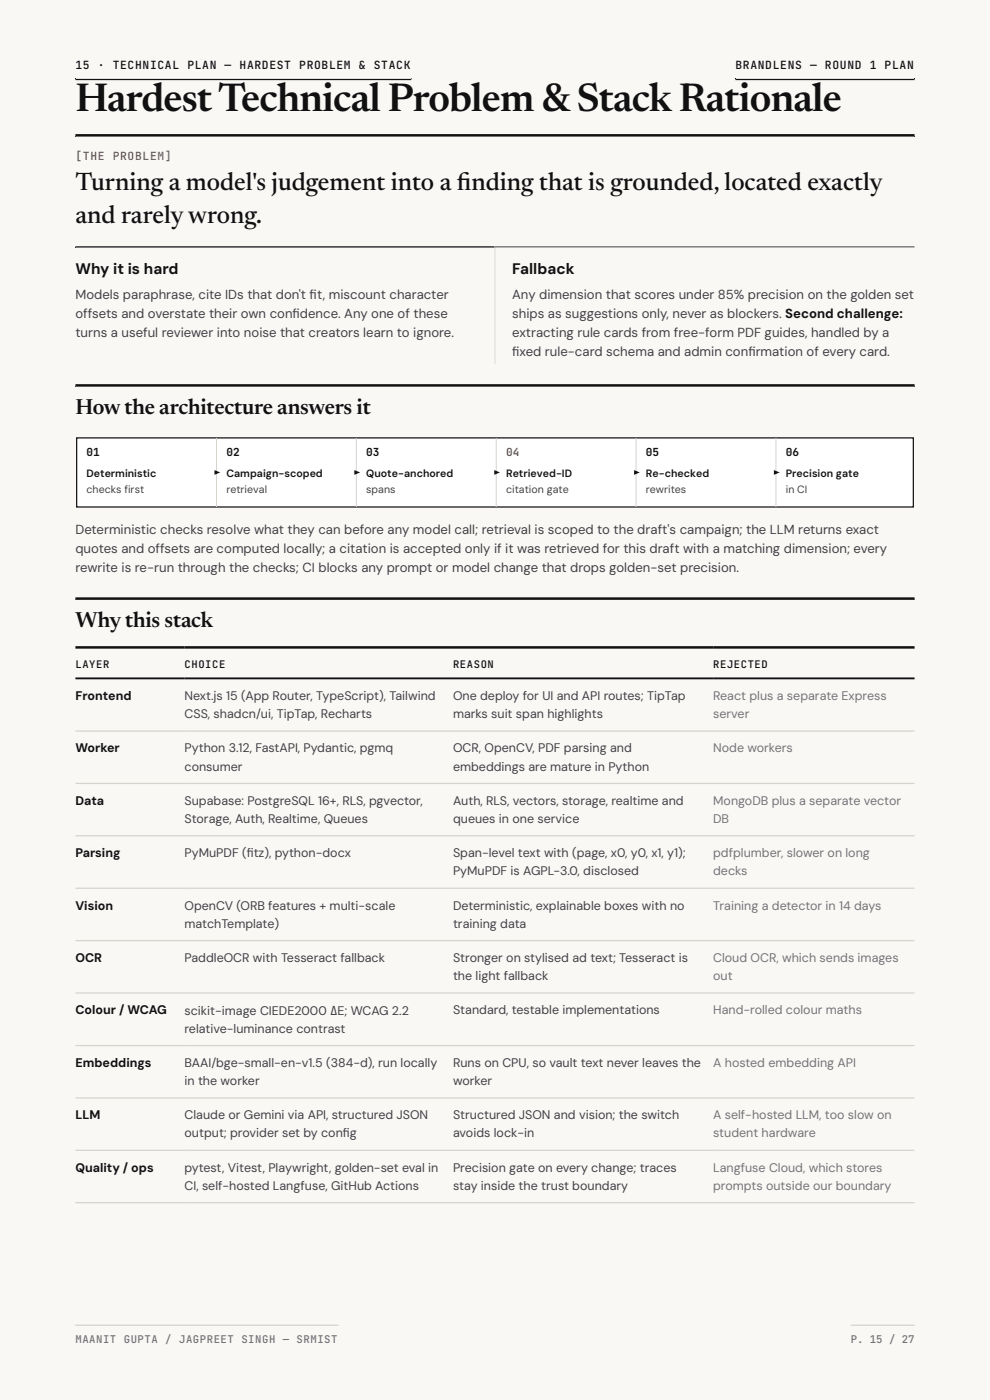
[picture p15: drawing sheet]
<svg xmlns="http://www.w3.org/2000/svg" width="210mm" height="297mm" viewBox="0 0 210 297" stroke-linecap="round" stroke-linejoin="round" font-family="sans-serif">
<defs><g id="words">
<text font-size="8.5" fill="#111" x="16" y="23.5">Hardest Technical Problem &amp; Stack Rationale</text>
<g font-size="5.3" fill="#111">
<text x="16" y="40.4">Turning a model's judgement into a f</text>
<text x="96.9" y="40.4">inding that is grounded, located exactly</text>
<text x="16" y="47.2">and rarely wrong.</text>
</g>
<g font-size="4.6" fill="#111">
<text x="16" y="87.8">How the architecture answers it</text>
<text x="16" y="133.1">Why this stack</text>
</g>
<g font-size="3.2" fill="#111">
<text x="16" y="58.1">Why it is hard</text>
<text x="108.7" y="58.1">Fallback</text>
</g>
<g font-size="2.8" fill="#3f3f46">
<text x="16" y="63.4">Models paraphrase, cite IDs that don't f</text>
<text x="65.7" y="63.4">it, miscount character</text>
<text x="108.7" y="63.4">Any dimension that scores under 85% precision on the golden set</text>
<text x="16" y="67.4">offsets and overstate their own conf</text>
<text x="16" y="71.4">turns a useful reviewer into noise that creators learn to ignore.</text>
<text x="62.1" y="67.4">idence. Any one of these</text>
<text x="108.7" y="67.4">ships as suggestions only, never as blockers. Second challenge:</text>
<text x="108.7" y="71.4">extracting rule cards from free-form PDF guides, handled by a</text>
<text x="108.7" y="75.5">f</text>
<text x="108.7" y="75.5">ixed rule-card schema and admin conf</text>
<text x="158.7" y="75.5">irmation of every card.</text>
<text x="16" y="113.3">Deterministic checks resolve what they can before any model call; retrieval is scoped to the draft's campaign; the LLM returns exact</text>
<text x="16" y="117.4">quotes and offsets are computed locally; a citation is accepted only if it was retrieved for this draft with a matching dimension; every</text>
<text x="16" y="121.4">rewrite is re-run through the checks; CI blocks any prompt or model change that drops golden-set precision.</text>
</g>
<g font-size="2.6" fill="#111">
<text x="16" y="148.5">Frontend</text>
<text x="16" y="159.6">Worker</text>
<text x="16" y="170.7">Data</text>
<text x="16" y="181.9">Parsing</text>
<text x="16" y="193">Vision</text>
<text x="16" y="204.1">OCR</text>
<text x="16" y="215.2">Colour / WCAG</text>
<text x="16" y="226.3">Embeddings</text>
<text x="16" y="237.5">LLM</text>
<text x="16" y="248.6">Quality / ops</text>
</g>
<g font-size="2.6" fill="#3f3f46">
<text x="39.1" y="148.5">Next.js 15 (App Router, TypeScript), Tailwind</text>
<text x="96.1" y="148.5">One deploy for UI and API routes; TipTap</text>
<text x="39.1" y="152.4">CSS, shadcn/ui, TipTap, Recharts</text>
<text x="96.1" y="152.4">marks suit span highlights</text>
<text x="39.1" y="159.6">Python 3.12, FastAPI, Pydantic, pgmq</text>
<text x="96.1" y="159.6">OCR, OpenCV, PDF parsing and</text>
<text x="39.1" y="163.5">consumer</text>
<text x="96.1" y="163.5">embeddings are mature in Python</text>
<text x="39.1" y="170.7">Supabase: PostgreSQL 16+, RLS, pgvector,</text>
<text x="96.1" y="170.7">Auth, RLS, vectors, storage, realtime and</text>
<text x="39.1" y="174.6">Storage, Auth, Realtime, Queues</text>
<text x="96.1" y="174.6">queues in one service</text>
<text x="39.1" y="181.9">PyMuPDF (f</text>
<text x="52.3" y="181.9">itz), python-docx</text>
<text x="96.1" y="181.9">Span-level text with (page, x0, y0, x1, y1);</text>
<text x="96.1" y="185.7">PyMuPDF is AGPL-3.0, disclosed</text>
<text x="39.1" y="193">OpenCV (ORB features + multi-scale</text>
<text x="39.1" y="196.8">matchTemplate)</text>
<text x="96.1" y="193">Deterministic, explainable boxes with no</text>
<text x="96.1" y="196.8">training data</text>
<text x="39.1" y="204.1">PaddleOCR with Tesseract fallback</text>
<text x="96.1" y="204.1">Stronger on stylised ad text; Tesseract is</text>
<text x="96.1" y="207.9">the light fallback</text>
<text x="39.1" y="215.2">scikit-image CIEDE2000 ΔE; WCAG 2.2</text>
<text x="96.1" y="215.2">Standard, testable implementations</text>
<text x="39.1" y="219.1">relative-luminance contrast</text>
<text x="39.1" y="226.3">BAAI/bge-small-en-v1.5 (384-d), run locally</text>
<text x="96.1" y="226.3">Runs on CPU, so vault text never leaves the</text>
<text x="39.1" y="230.2">in the worker</text>
<text x="96.1" y="230.2">worker</text>
<text x="39.1" y="237.5">Claude or Gemini via API, structured JSON</text>
<text x="96.1" y="237.5">Structured JSON and vision; the switch</text>
<text x="39.1" y="241.3">output; provider set by conf</text>
<text x="72.7" y="241.3">ig</text>
<text x="96.1" y="241.3">avoids lock-in</text>
<text x="39.1" y="248.6">pytest, Vitest, Playwright, golden-set eval in</text>
<text x="96.1" y="248.6">Precision gate on every change; traces</text>
<text x="39.1" y="252.4">CI, self-hosted Langfuse, GitHub Actions</text>
<text x="96.1" y="252.4">stay inside the trust boundary</text>
</g>
<g font-size="2.6" fill="#71717a">
<text x="151.3" y="148.5">React plus a separate Express</text>
<text x="151.3" y="152.4">server</text>
<text x="151.3" y="159.6">Node workers</text>
<text x="151.3" y="170.7">MongoDB plus a separate vector</text>
<text x="151.3" y="174.6">DB</text>
<text x="151.3" y="181.9">pdfplumber, slower on long</text>
<text x="151.3" y="185.7">decks</text>
<text x="151.3" y="193">Training a detector in 14 days</text>
<text x="151.3" y="204.1">Cloud OCR, which sends images</text>
<text x="151.3" y="207.9">out</text>
<text x="151.3" y="215.2">Hand-rolled colour maths</text>
<text x="151.3" y="226.3">A hosted embedding API</text>
<text x="151.3" y="237.5">A self-hosted LLM, too slow on</text>
<text x="151.3" y="241.3">student hardware</text>
<text x="151.3" y="248.6">Langfuse Cloud, which stores</text>
<text x="151.3" y="252.4">prompts outside our boundary</text>
</g>
<g font-size="2.4" fill="#111">
<text x="16" y="14.6">15</text>
<text x="20.7" y="14.6">·</text>
<text x="23.9" y="14.6">TECHNICAL</text>
<text x="39.7" y="14.6">PLAN</text>
<text x="47.7" y="14.6">—</text>
<text x="50.8" y="14.6">HARDEST</text>
<text x="63.5" y="14.6">PROBLEM</text>
<text x="76.1" y="14.6">&amp;</text>
<text x="79.3" y="14.6">STACK</text>
<text x="156" y="14.6">BRANDLENS</text>
<text x="171.8" y="14.6">—</text>
<text x="175" y="14.6">ROUND</text>
<text x="184.5" y="14.6">1</text>
<text x="187.7" y="14.6">PLAN</text>
<text x="18.4" y="96.8">01</text>
<text x="48" y="96.8">02</text>
<text x="77.7" y="96.8">03</text>
<text x="137" y="96.8">05</text>
<text x="166.7" y="96.8">06</text>
</g>
<g font-size="2.4" fill="#d9381e">
<text x="16" y="33.9">[THE</text>
<text x="23.9" y="33.9">PROBLEM]</text>
<text x="107.4" y="96.8">04</text>
</g>
<g font-size="2.3" fill="#111">
<text x="18.4" y="101.3">Deterministic</text>
<text x="48" y="101.3">Campaign-scoped</text>
<text x="77.7" y="101.3">Quote-anchored</text>
<text x="107.4" y="101.3">Retrieved-ID</text>
<text x="137" y="101.3">Re-checked</text>
<text x="166.7" y="101.3">Precision gate</text>
</g>
<g font-size="2.3" fill="#3f3f46">
<text x="18.4" y="104.7">checks first</text>
<text x="48" y="104.7">retrieval</text>
<text x="77.7" y="104.7">spans</text>
<text x="107.4" y="104.7">citation gate</text>
<text x="137" y="104.7">rewrites</text>
<text x="166.7" y="104.7">in CI</text>
</g>
<g font-size="2.3" fill="#71717a">
<text x="16" y="285">MAANIT GUPTA / JAGPREET SINGH — SRMIST</text>
<text x="180.5" y="285">P. 15 / 27</text>
</g>
<g font-size="2.2" fill="#111">
<text x="16" y="141.6">LAYER</text>
<text x="39.1" y="141.6">CHOICE</text>
<text x="96.1" y="141.6">REASON</text>
<text x="151.3" y="141.6">REJECTED</text>
</g>
</g></defs>
<path d="M0 0h210v297h-210z" fill="#faf8f5"/>
<g fill="#111">
<path d="M16 29h178zM16 28.4h178v.6h-178z" fill-rule="evenodd"/>
<path d="M16 52.5l88.9 .1zM16 52.2h88.9v.4h-88.9z" fill-rule="evenodd"/>
</g>
<path d="M105.1 52.5l.1 24.8zM104.9 52.2h.3v25.1h-.3z" fill-rule="evenodd" fill="#d6d3cd"/>
<g fill="#111">
<path d="M105.1 52.5l88.9 .1zM104.9 52.2h89.1v.4h-89.1z" fill-rule="evenodd"/>
<path d="M16 82l178 .1zM16 81.5h178v.6h-178z" fill-rule="evenodd"/>
<path d="M16 127.3h178zM16 126.7h178v.6h-178z" fill-rule="evenodd"/>
</g>
<path d="M16 155.1h178M16 166.2h178M16 177.3h178M16 188.4h178M16 199.5h178M16 210.7h178M16 221.8h178M16 232.9h178M16 244h178M16 255.1h178" fill="none" stroke="#d6d3cd" stroke-width=".26"/>
<path d="M16 143.9h178" fill="none" stroke="#111" stroke-width=".4"/>
<path d="M16 137.3h178" fill="none" stroke="#111" stroke-width=".53"/>
<path d="M16.3 92.9h177.4v14.7h-177.4z" fill="#fff" stroke="#111" stroke-width=".26"/>
<path d="M45.9 92.9v14.7z" fill="#000" stroke="#d6d3cd" stroke-width=".21"/>
<path d="M45.5 99.7l1.2 .5-1.2 .5z" fill="#111"/>
<path d="M75.6 92.9v14.7z" fill="#000" stroke="#d6d3cd" stroke-width=".21"/>
<path d="M75.2 99.7l1.2 .5-1.2 .5z" fill="#111"/>
<path d="M105.3 92.9v14.7z" fill="#000" stroke="#d6d3cd" stroke-width=".21"/>
<path d="M104.8 99.7l1.2 .5-1.2 .5z" fill="#111"/>
<path d="M134.9 92.9v14.7z" fill="#000" stroke="#d6d3cd" stroke-width=".21"/>
<path d="M134.5 99.7l1.2 .5-1.2 .5z" fill="#111"/>
<path d="M164.6 92.9v14.7z" fill="#000" stroke="#d6d3cd" stroke-width=".21"/>
<path d="M164.2 99.7l1.2 .5-1.2 .5z" fill="#111"/>
<g fill="#111">
<path d="M16 16.7h71.2zM16 16.7h71.2v.3h-71.2z" fill-rule="evenodd"/>
<path d="M105 16.7v.3z" fill-rule="evenodd"/>
<path d="M156 16.7h38zM156 16.7h38v.3h-38z" fill-rule="evenodd"/>
</g>
<g fill="#d6d3cd">
<path d="M16 281.3h55.8zM16 281h55.8v.3h-55.8z" fill-rule="evenodd"/>
<path d="M105 281v.3z" fill-rule="evenodd"/>
<path d="M180.5 281.3h13.5zM180.5 281h13.5v.3h-13.5z" fill-rule="evenodd"/>
</g>
<use href="#words"/>
</svg>
